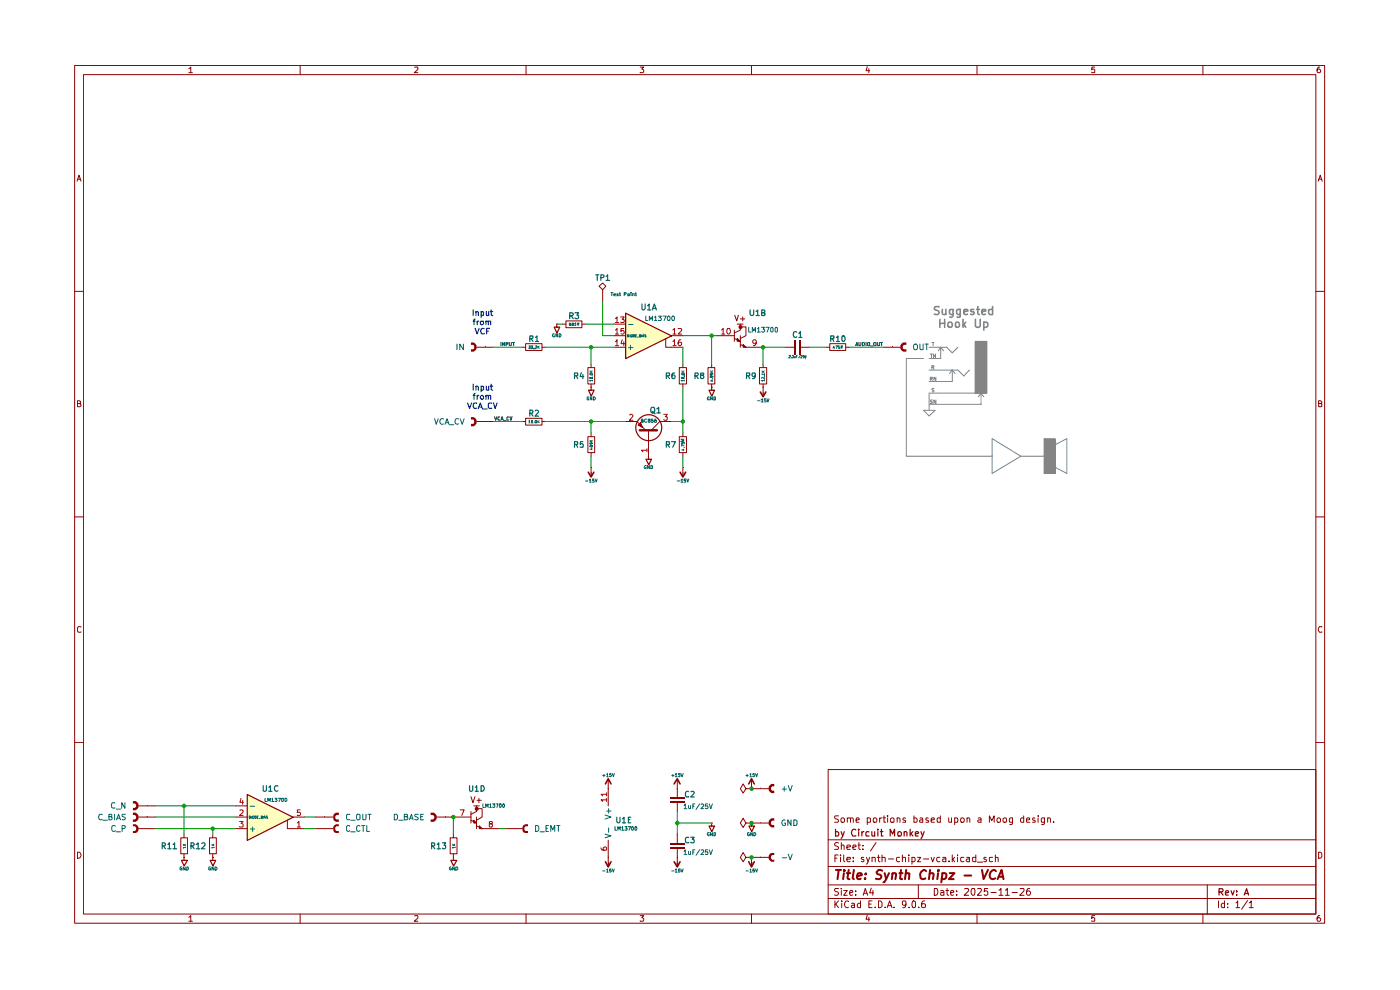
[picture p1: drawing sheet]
<svg xmlns="http://www.w3.org/2000/svg" width="297mm" height="210mm" viewBox="0 0 297 210" stroke-linecap="round" stroke-linejoin="round" font-family="sans-serif">
<g fill="none" stroke="#8d0000" stroke-width=".21">
<path d="M15.8 13.9h265.2v181.9h-265.2zM17.7 15.8h261.4v178.1h-261.4zM40 14.6l.5-.4v1.2M40 15.4h.8M63.7 13.9v1.9M88 14.3l.6-.1v.5l-.7 .7h.7M111.6 13.9v1.9M135.8 14.2h.8l-.5 .4 .5 .3-.1 .4h-.7M159.4 13.9v1.9M184 14.1l-.3 .9h.8M184.3 14.6v.8M207.3 13.9v1.9"/>
<path d="M232.2 14.2h-.6v.6l.1-.2h.4l.1 .2v.5h-.6M255.2 13.9v1.9M280 14.2a.55 .55 0 0 0-.6 .5l.2 .7h.4l.2-.2v-.3l-.3-.3h-.2l-.3 .3M16.3 38.4l.5-1.2 .4 1.2M16.5 38h.6M279.7 38.4l.4-1.2 .4 1.2M279.7 38h.6M15.8 61.8h1.9M279.1 61.8h1.9M16.4 85.6h.6v-.5l-.6-.1v1.3h.5l.3-.4-.3-.3M279.7 85.6h.5l.2-.3-.2-.3h-.5v1.3h.5l.2-.1v-.4l-.2-.2M15.8 109.6h1.9"/>
<path d="M279.1 109.6h1.9M17.2 133l-.6-.1-.2 .3v.7l.2 .2 .6-.1M280.4 133l-.5-.1-.2 .5 .2 .7 .5-.1M15.8 157.5h1.9M279.1 157.5h1.9M175.7 163.2h103.4v30.7h-103.4zM175.7 178.1h103.4M177.9 178.8l-.6-.1-.3 .4 .1 .2a.56 .56 0 0 1 .6 .3 .56 .56 0 0 1 0 .6h-.7M177.9 173.1h-.8v.5l.6 .2 .2 .4-.2 .2h-.7M178.4 173.7l.2-.2h.3l.3 .2-.1 .6-.5 .1zM178.5 179.4l.1-.2 .5 .2v.8M178.5 178.7v1.5"/>
<path d="M179.7 179.7l.7-.1-.1-.3-.4-.1-.2 .2v.8h.6M179.7 173.7l.1-.1a.36 .36 0 0 1 .6 .1v.7M179.7 173.5v.9M180.4 173.7v-.1a.36 .36 0 0 1 .6 .1v.7M180.9 179.7l.7-.1-.2-.4h-.3l-.2 .2v.6l.1 .2h.5M181.6 174l.7-.2-.2-.3-.4 .1-.1 .6 .1 .2h.5M182 179.2h.5M182.2 178.7v1.3l.1 .2h.2M183.1 179.3v.1M184 173.6l.4-.1 .3 .2v.6l-.7 .1M184 173.5v1.4M185.3 173.6l.5-.1 .2 .2-.2 .7h-.5z"/>
<path d="M185.8 178.7l-1.1 1.8M186.6 173.5v.9M187 173.5l-.4 .2M187.3 173.5h.6M187.5 173.1v1.3h.4M188.3 173.1h.1M188.3 173.5v.9M188.9 173.7a.45 .45 0 0 1 .8 0l-.1 .7h-.5zM190.3 173.7v-.1a.36 .36 0 0 1 .6 .1v.7M190.3 173.5v.9M192.1 173.6a.36 .36 0 0 0-.6 .1l.6 .4v.3h-.6M193.9 173.1v1.3l.6-.1 .1-.6a.45 .45 0 0 0-.7-.1"/>
<path d="M195.2 173.6l.4-.1 .2 .2v.7h-.6l-.1-.3 .7-.3M196.9 173.6h-.5v.3l.6 .3-.1 .2h-.5M197.5 174l.7-.2v-.2l-.4-.1-.3 .2 .1 .7h.6M199.5 173.1v1.3h-.6v-.8h.6M201.3 173.5v.9l.5-.1M201.8 173.5v.9M202.5 173.6l.4-.1 .3 .2-.1 .7h-.6M202.5 173.5v1.4M203.9 173.6a.45 .45 0 0 1 .7 .1l-.1 .6-.6 .1zM205.1 173.7l.2-.2 .4 .1v.8M205.1 173.5v.9M207.5 173.6h.6v.8h-.6l-.1-.3 .7-.3"/>
<path d="M209.9 174.4v-1.3l.5 1 .5-1v1.3M211.5 173.7l.3-.2h.2l.3 .2-.1 .6-.5 .1zM212.8 173.7a.45 .45 0 0 1 .6-.1v.8l-.5-.1zM214.8 173.5v1.2l-.3 .2-.3-.1M214.8 173.6l-.4-.1-.3 .2 .1 .7h.6M217.2 173.1v1.3h-.5l-.2-.7 .2-.2 .5 .1M217.8 174l.6-.2v-.2l-.4-.1-.2 .2v.7h.6M219.5 173.6l-.3-.1-.2 .2 .2 .3 .4 .2-.1 .2h-.5M220.2 173.1h.1M220.2 173.5v.9M221.6 173.5v1.2l-.3 .2-.3-.1M221.6 173.6l-.4-.1-.3 .2 .1 .7h.6"/>
<path d="M222.3 173.7l.1-.2 .4 .1v.8M222.3 173.5v.9M223.5 174.3v.1M16.4 180.8a.65 .65 0 0 1 .8 .6 .65 .65 0 0 1-.8 .6zM40 194.6l.5-.4v1.2M40 195.4h.8M63.7 193.9v1.9M88 194.3l.6-.1v.5l-.7 .7h.7M111.6 193.9v1.9M135.8 194.2h.8l-.5 .5 .5 .2-.1 .4h-.7M159.4 193.9v1.9M175.7 190.6h103.4"/>
<path d="M175.7 187.7h103.4M175.7 183.8h103.4M177.1 191.1v1.4M177.1 182h.4M177.3 191.8l.6 .7M177.8 181.4h-.7v1.4M177.9 188.5l-.8 .1v.4l.6 .2 .2 .4-.4 .3-.5-.1M177.9 191.1l-.8 .8M178.3 181.4v.1M178.3 181.9v.9M178.5 188.5v.1M178.5 188.9v1"/>
<path d="M178.6 191.1v.2M178.6 191.6v.9M179 188.9h.7l-.7 1h.7M179 181.4v1.1l.2 .3M179.7 182.3l.7-.1-.1-.3h-.6v.1v.7h.6M180 191.3v-.1a.7 .7 0 0 0-.9 .5 .7 .7 0 0 0 .6 .8l.3-.1M180.3 189.4l.6-.2-.1-.3-.5 .1v.7l.1 .2 .4-.1M180.7 191.7l.4-.1 .2 .2v.7M181 182.6v.2M181 181.9v.1M181.3 191.9l-.7 .3 .2 .3 .5-.1M181.5 189.7v.2"/>
<path d="M181.5 189v.1M182.5 191.7a.45 .45 0 0 0-.6 .2l.1 .5h.5M182.5 191.1v1.4M183.1 180.1v.1M183.1 189.9l.5-1.4 .5 1.4M183.2 181.9h-.4l-.1 .1 .2 .3 .3 .1v.3h-.5M183.2 189.5h.8M183.8 181.9l.4 .9M184 194.1l-.3 .9h.8M184.3 194.6v.8M184.3 191.8h.5M184.5 181.9a2.02 2.02 0 0 1-.7 1.4"/>
<path d="M184.8 188.4l-.3 1h.8M185 191.1h-.7v1.4h.7M185 182l.6-.1 .1 .9M185 181.9v.9M185.2 188.9v1M185.7 192.4v.1M186.1 181.9h.6M186.4 191.1h.3l.4 .3v.8l-.4 .3h-.3zM186.4 181.4v1.1l.3 .3M187.1 182l.6-.1 .1 .9M187.1 181.4v1.4M187.8 192.4v.1"/>
<path d="M188.2 192.5l.5-1.4 .5 1.4M188.4 192.1h.7M188.5 182.2h1.1M189.7 192.4v.1M190.8 181.9h-.5l-.1 .2v.4l.2 .3 .4-.1M191.4 182l.6-.1 .1 .9M191.4 181.4v1.4M192.2 191.8l-.3 .2-.5-.1v-.6l.3-.2 .4 .1a1.05 1.05 0 0 1-.3 1.3h-.3M192.8 181.4v.1M192.8 181.9v.9M192.9 192.4v.1M193.5 182.7l.4 .1 .2-.3-.1-.6h-.5v1.4"/>
<path d="M193.5 191.3l.4-.2 .3 .2-.1 1.1h-.6zM194.7 181.9h.6l-.6 .9h.6M194.8 187.7v2.9M194.9 192.4v.1M195.9 182.2h1.1M196.2 191.1h-.3a.94 .94 0 0 0-.1 1.4l.5-.1v-.5l-.3-.2h-.2l-.3 .2M197.5 181.9l.4 .9 .3-.9M198.2 188.5h.5a.83 .83 0 0 1 .2 .9 .83 .83 0 0 1-.7 .5zM199.4 181.9h-.5l-.2 .2v.4l.3 .3 .4-.1M199.6 189h.6v.9M200 181.9h.6l.1 .9M200.2 189.2l-.6 .2v.4h.6"/>
<path d="M200.7 182.2l-.7 .1v.4h.7M200.7 188.9h.6M200.9 188.5v1.2l.4 .2M201.3 182.6v.2M201.7 189.4l.7-.2-.1-.2-.5-.1-.1 .2 .1 .7h.5M202 181.4v1.4M202.1 182.2l.4 .6M202.5 181.9l-.5 .5M202.9 189.7v.2M202.9 189v.1M203.1 181.4v.1M203.1 181.9v.9"/>
<path d="M204.5 181.9h-.6l-.1 .2 .1 .6h.6M204.6 188.6l.7-.1 .2 .3-.9 1.1h.9M205.1 181.9h.6v.9M205.7 182.2h-.5l-.2 .3 .2 .3 .5-.1M206.2 188.6l.5-.1a1.1 1.1 0 0 1-.2 1.4l-.3-.2-.2-.4zM207 181.9l-.7 .1v.6l.3 .2 .4-.1M207 181.4v1.4M207.3 193.9v1.9M207.4 182.9h1.1M207.4 188.6l.7-.1 .1 .3-.8 1.1h.8M209.2 181.9h-.4l-.1 .1 .2 .3 .3 .1v.3h-.5M209.6 188.5h-.7l-.1 .6 .2-.1 .5 .1 .1 .6-.3 .2h-.3l-.2-.2"/>
<path d="M210.2 189.3h1.1M210.6 181.9l-.7 .1v.6l.2 .2 .5-.1M211.2 182l.5-.1 .1 .9M211.2 181.4v1.4M211.9 188.8l.4-.3v1.4M211.9 189.9h.9M213.3 188.8l.4-.3v1.4M213.3 189.9h.8M214.7 189.3h1.1M216.4 188.6l.7-.1 .2 .3-1 1.1h1M218.4 188.5a.57 .57 0 0 0-.6 .6v.5l.1 .2 .5 .1 .1-.2 .1-.5-.2-.2-.6 .2M232.2 194.2h-.6v.6l.1-.1h.4l.1 .1v.5h-.6"/>
<path d="M255.2 193.9v1.9M256.1 187.7v6.2M258.5 191.1v1.4M259.8 191.7l-.5-.1-.2 .3 .1 .5h.6M259.8 191.1v1.4M260.4 192.4v.1M260.4 191.7v.1M262.2 191.5l.4-.4v1.4M262.2 192.5h.8M264.7 191l-1.3 1.9M265 191.5l.3-.2 .1-.2v1.4M265 192.5h.9"/>
<path d="M279.7 180.8h.4l.3 .3v.6l-.3 .3h-.4zM280 194.2a.55 .55 0 0 0-.6 .5l.2 .7h.4l.2-.2v-.3l-.3-.2h-.2l-.3 .2"/>
</g>
<g fill="none" stroke="#8d0000" stroke-width=".25">
<path d="M177.3 175.9v1.4h.5l.1-.6-.2-.3-.4 .1M178.4 176.4l.4 .9M179.1 176.4l-.7 1.4M181.6 176.1l-.1-.1a.5 .5 0 0 0-.8 .2 1.03 1.03 0 0 0 .2 1.1h.7M182.2 175.9v.2M182.2 176.4v.9M182.8 176.4v.9M183.3 176.4l-.5 .3M184.4 176.5l-.5-.1-.2 .3 .1 .6h.6M185 176.4v.9h.5M185.5 176.4v.9M186.2 175.9v.2"/>
<path d="M186.2 176.4v.9M186.7 176.4h.6M187 175.9v1.4h.3M188.9 177.3v-1.4l.5 1 .4-1v1.4M190.5 176.5a.45 .45 0 0 1 .7 .2l-.1 .6h-.6zM191.8 176.6l.2-.2 .4 .2v.7M191.8 176.4v.9M193.1 175.9v1.4M193.3 176.8l.4 .5M193.7 176.4l-.6 .5M194.2 176.9l.7-.2-.2-.3-.5 .2v.6l.1 .1h.5M195.4 176.4l.3 .9"/>
<path d="M196 176.4a2.02 2.02 0 0 1-.6 1.4M258.6 189.2h.7l.2-.3-.1-.3-.8-.1v1.4M259 189.2l.5 .7M260 189.4l.6-.1-.1-.4-.4 .1-.1 .7 .1 .2h.5M261.2 188.9l.3 1 .3-1M262.3 189.8v.1M262.3 189v.2M264 189.9l.5-1.4 .4 1.4M264.1 189.5h.7"/>
</g>
<g fill="none" stroke="#8d0000" stroke-width=".42">
<path d="M177.3 184.5h1.1M177.9 184.5l-.2 2M179 185.2l-.1 1.3M179.1 184.5v.3M179.6 185.2h.8M180 184.5l-.2 1.7 .4 .3M181.1 184.5l-.2 1.7 .2 .3M181.8 185.9l1-.3v-.3a.6 .6 0 0 0-.9 .2v.9h.7M183.5 186.3v.2M183.7 185.3l.1 .1-.2 .1 .1-.2-.1 .2M187.2 184.7l-.8-.2-.4 .5 .1 .3 .7 .3 .2 .4-.4 .5-.8-.1M187.7 185.2l.3 1.3"/>
<path d="M188.6 185.2a2.55 2.55 0 0 1-1.2 2M189.3 185.4l.3-.2 .4 .1v1.2M189.4 185.2l-.2 1.3M190.8 185.2h.7M191.1 184.5l-.1 1.9 .4 .1M192.2 185.4l.2-.2 .5 .1-.1 1.2M192.2 184.5l-.2 2M196.5 184.8l-.4-.3a1.12 1.12 0 0 0-.6 1.9l.4 .1 .4-.2M197.2 185.4l.1-.1a.48 .48 0 0 1 .8 .2l-.2 1M197.3 184.5l-.2 2M199 185.2l-.2 1.3M199.1 184.5l-.1 .3 .2-.1-.1-.2-.1 .3"/>
<path d="M199.9 185.3a.6 .6 0 0 1 .9 .2l-.1 .6a.65 .65 0 0 1-.9 .3M199.9 185.2l-.2 2M201.5 185.2h1l-1.2 1.3h1M204.6 185.7h1.4M208.3 184.5l.4 2 .9-2M211.3 184.8l-.4-.3a.99 .99 0 0 0-1 .9 .99 .99 0 0 0 .8 1.1l.4-.2M211.6 186.5l.9-2 .4 2M211.9 186h.8"/>
</g>
<g fill="#fffebe">
<path d="M52.4 168.5l9.7 4.8-9.7 4.9z"/>
<path d="M132.7 66.4l9.7 4.8-9.7 4.8z"/>
</g>
<g fill="#8d0000">
<path d="M111 175.1l.4-.3h.6v.5h-.5l-.2 .2v.5l.2 .3h.5v.4l-1-.2-.2-.4v-.7z"/>
<path d="M91.4 172.4h.6l.6 .6v.7l-.6 .6h-.6v-.5h.5l.2-.2v-.5l-.2-.2h-.5z"/>
<path d="M28.2 174.8h.6l.6 .6v.7l-.3 .4-.3 .2h-.6v-.4h.4l.3-.3v-.5l-.3-.2h-.4z"/>
<path d="M28.2 172.4h.6l.6 .6v.7l-.6 .6h-.6v-.5h.4l.3-.2v-.5l-.3-.2h-.4z"/>
<path d="M28.2 169.9h.6l.6 .6v.8l-.6 .6h-.6v-.5h.4l.3-.3v-.4l-.3-.3h-.4z"/>
<path d="M70.9 175.1l.4-.3h.6v.5h-.5l-.3 .2v.5l.3 .3h.5v.4l-1-.2-.2-.4v-.7z"/>
<path d="M70.9 172.6l.4-.2h.6v.5h-.5l-.3 .2v.5l.3 .2h.5v.5h-.6l-.4-.2-.2-.4v-.7z"/>
</g>
<g fill="#848484">
<path d="M206.8 72.4h2.5v11h-2.5z"/>
<path d="M221.5 93.1h2.4v7.3h-2.4z"/>
</g>
<g fill="#8d0000">
<path d="M191.3 72.9l.3-.3h.7v.6h-.5l-.3 .2v.5l.3 .2h.5v.5h-.7l-.6-.6v-.8z"/>
<path d="M99.9 88.5h.6l.6 .6v.7l-.6 .6h-.6v-.5h.5l.2-.2-.2-.7h-.5z"/>
<path d="M163.3 173.8l.4-.2h.6v.5h-.5l-.2 .2v.5l.7 .2v.5h-.6l-.6-.6v-.7z"/>
<path d="M163.3 166.5l.4-.2h.6v.5h-.5l-.2 .2v.5l.2 .2h.5v.5h-.6l-.6-.6v-.7z"/>
<path d="M163.3 181.1l1-.2v.5h-.5l-.2 .2v.5l.2 .3h.5v.4h-.6l-.6-.6v-.7z"/>
<path d="M99.9 72.6h.6l.6 .6v.8l-.6 .6h-.6v-.5h.5l.2-.2v-.5l-.2-.2h-.5z"/>
</g>
<path d="M92.5 173.3h3.7M99.9 172.1v2.5M99.9 174l1.2 .6M100.5 170.9h1.2M101.1 170.9v1.2l-1.2 .6M107.2 175.8h3.6M96.2 181.9h.1M96.2 181.9v.6" fill="none" stroke="#8d0000" stroke-width=".21"/>
<path d="M95.6 182.5h1.3l-.7 1.2z" fill="none" stroke="#8d0000" stroke-width=".25"/>
<path d="M94.4 173.3h.1M109 175.7h.1M109 175.6v.1" fill="none" stroke="#b40000" stroke-width=".21"/>
<path d="M100.9 171.3h.4v.5h-.4z" fill="#8d0000"/>
<path d="M100.9 171.4h.4v.4h-.4z" fill="none" stroke="#8d0000" stroke-width=".25"/>
<path d="M101.1 171.5h1.2v1.8l-1.2 .7M101.1 173.3v2.5" fill="none" stroke="#8d0000" stroke-width=".21"/>
<path d="M100.5 174l.6 .6h-.6z" fill="#8d0000"/>
<path d="M100.5 174l.6 .6h-.6zM101.1 175.2l1.2 .6" fill="none" stroke="#8d0000" stroke-width=".21"/>
<path d="M101.7 175.2l.6 .6h-.6z" fill="#8d0000"/>
<g fill="none" stroke="#8d0000" stroke-width=".21">
<path d="M175.3 73.7h.7M176 72.9h3.4v1.4h-3.4zM179.4 73.7h.7M187.5 73.7h3.6M135.1 89.4l1.9 1.9M137.6 91.3v3M140 89.4l-1.8 1.9M29.4 173.3h3.6M29.4 175.8h3.6M29.4 170.9h3.6M38.4 177.7h1.4v3.4h-1.4zM39 177v.7"/>
<path d="M44.5 177.7h1.4v3.4h-1.4zM45.1 177v.7M50 173.3h2.4M50 175.8h2.4M50 170.9h2.4M61 174v1.8h3.6M62.1 173.3h2.5M67.1 173.3h3.6M67.1 175.8h3.6M95.5 177.7h1.4v3.4h-1.4zM96.2 173.3h3.7M96.2 177v.7"/>
<path d="M99.9 169l.4 1.3 .5-1.3M101.2 169.8h.9M101.6 169.3v1M101.7 175.2l.6 .6h-.6zM102.3 175.8h3.6M129 167.3v3.6M129 178.2v5.5M39 181.9h.1M39 181.1v1.4M45.1 181.9h.1M45.1 181.1v1.4M96.2 181.1v.8"/>
<path d="M129 183.4h.2M129 183.2h.2M129 183h.2M129 181.9h.1"/>
</g>
<g fill="none" stroke="#b40000" stroke-width=".21">
<path d="M189.3 73.5h.1M31.2 175.7h.1M31.2 173.3h.1M31.2 170.8h.1M31.2 175.6v.1M50.8 174.2h.8l-.5 .5 .5 .1v.5h-.8M50.9 171.9h.7v.4l-.8 .7h.8M51.1 169.3l-.2 .9h.7M51.5 169.8v.8M63.1 174.6l.3-.4v1.2M63.1 175.4h.7M63.7 171.8h-.6v.6l.5-.1 .2 .2v.3l-.2 .2-.5-.1"/>
<path d="M68.9 175.7h.1M68.9 173.3h.1M68.9 175.6v.1M97.6 171.8h.9l-.5 1.2M104 174.8l-.2-.1v-.4h.6v.4l-.6 .1 .1 .6 .5-.1a.36 .36 0 0 0-.2-.5M127.5 179.8l.3 .5h.8l.1-.5-.2-.1h-.3l-.3 .2v.3l.3 .1M128.7 169.7h-1.2l.3 .3M128.7 168.5h-1.2l.3 .3M128.7 168.1v.7M128.7 169.3v.7"/>
</g>
<path d="M128.4 182.8l.6 1.1 .6-1.1" fill="none" stroke="#8d0000" stroke-width=".34"/>
<g fill="none" stroke="#006664" stroke-width=".21">
<path d="M52.9 173.1l.2 .1-.1 .4h-.1zM53.1 171h.9M53.1 175.9h.9M53.4 173.1v.5M53.6 173.2h.3l-.1 .4-.2-.1zM53.6 175.4v1M54.1 173.1h.2v.5h-.2zM54.6 173.4h.1M54.8 173.1h-.2v.5h.2M54.9 173.6h.3M55.4 173.4l.3-.1-.1-.2h-.2v.5h.3l-.1-.2M55.9 173.1v.5"/>
<path d="M56 173.6l.2-.5 .1 .5M56.1 173.4h.2M56.8 173.1h-.3v.3h.3v.2h-.3M128.4 172.9l1.2 .4-1.2 .4M128.4 177l1.2 .3-1.2 .4M128.7 172h.9M129.1 171.5v1M129.1 175.6v.9"/>
</g>
<g fill="none" stroke="#8d0000" stroke-width=".25">
<path d="M52.5 168.5l9.7 4.9-9.7 4.9zM38.5 182.5h1.3l-.7 1.2zM44.6 182.5h1.2l-.6 1.2z"/>
<circle cx="137.6" cy="90.7" r="2.75"/>
</g>
<path d="M181.5 73.3l.3-.7 .2 .7M181.6 73.2h.4M182.2 72.6l.1 .7 .3-.1v-.6M183 72.6h.3l.1 .2-.1 .5h-.3zM183.7 72.6v.7M184.1 72.7h.4l-.1 .6-.3-.1zM184.7 73.4h.6M185.4 72.6l.4 .1v.6h-.4zM186.2 72.6l.1 .7 .3-.1v-.6M186.8 72.6h.4M187 72.6v.7" fill="none" stroke="#0f0f0f" stroke-width=".21"/>
<path d="M135.7 91.3h3.7" fill="none" stroke="#8d0000" stroke-width=".51"/>
<path d="M135.4 90.2l.5-.5 .5 1z" fill="#8d0000"/>
<g fill="none" stroke="#8d0000" stroke-width=".21">
<path d="M144.1 78h1.5v3.5h-1.5zM144.9 77.3v.7M155.8 70v2.4M155.8 71.8l1.3 .6M156.4 68.8h1.3M157.1 68.8v1.2l-1.3 .6M132.7 89.4h2.4M135.4 90.2l.5-.5 .4 1zM137.6 94.3v2.5M140 89.4h2.4M144.1 92.6h1.5v3.4h-1.5zM144.9 81.5v.6"/>
<path d="M144.9 91.9v.7M144.9 96v.8"/>
</g>
<path d="M133.6 88.1l.4-.2 .3 .3-.8 1h.8M137.2 95.5h-1.1l.3 .3M137.2 95.2v.6M140.8 87.9h.8l-.5 .5h.4v.7l-.5 .1-.2-.2" fill="none" stroke="#b40000" stroke-width=".21"/>
<path d="M156.9 69.1h.4v.5h-.4z" fill="#8d0000"/>
<path d="M156.9 69.2h.4v.4h-.4z" fill="none" stroke="#8d0000" stroke-width=".25"/>
<path d="M157.1 69.3h1.1v1.9l-1.1 .6M157.1 71.2v2.5" fill="none" stroke="#8d0000" stroke-width=".21"/>
<path d="M156.4 71.8l.7 .6h-.7z" fill="#8d0000"/>
<path d="M156.4 71.8l.7 .6h-.7zM157.1 73.1l1.1 .6" fill="none" stroke="#8d0000" stroke-width=".21"/>
<path d="M157.7 73.1l.5 .6h-.5z" fill="#8d0000"/>
<g fill="none" stroke="#8d0000" stroke-width=".21">
<path d="M101.1 73.7h3.6M110.8 73.7h.7M111.5 72.9h3.5v1.4h-3.5zM115 73.7h.7M118.1 68.8h.1M118.1 68.8v.5M119.3 68.8h.8M120.1 68.1h3.3v1.4h-3.3zM123.4 68.8h.8M124.7 78h1.5v3.5h-1.5zM125.4 77.3v.7M127.1 60.7l.7-.7 .7 .7-.7 .8z"/>
<path d="M127.8 61.5v2.4M130.3 71.2h2.4M130.3 73.7h2.4M130.3 68.8h2.4M141.2 71.8v1.9h3.7M142.4 71.2h2.5M150.2 78h1.4v3.5h-1.4zM151 77.3v.7M152.1 71.2h3.7M155.9 66.9l.4 1.2 .3-1.2M157.1 67.7h.9M157.6 67.2v.9"/>
<path d="M157.7 73.1l.5 .6h-.5zM158.2 73.7h3.7M161.1 78h1.5v3.5h-1.5zM161.9 77.3v.7M166.7 73.7h2M169.7 73.7h1.9M101.1 89.4h3.6M110.8 89.4h.7M111.5 88.7h3.5v1.5h-3.5zM115 89.4h.7M124.7 92.6h1.5v3.4h-1.5zM125.4 82.1h.1"/>
<path d="M125.4 99.1h.1M125.4 81.5v1.2M125.4 91.9v.7M125.4 96v.8M125.4 99.1v2M137.6 96.8h.1M137.6 96.8v.6M144.9 99.1h.1M144.9 99.1v2M151 82.1h.1M151 81.5v1.2M161.8 83.8h.2"/>
<path d="M161.8 83.5h.2M161.8 83.3h.2M161.9 82.1h.1M161.9 81.5v2.6M125.4 100.8h.2M125.4 100.5h.2M125.4 100.3h.2M144.8 100.8h.2M144.8 100.5h.2M144.8 100.3h.2M129 167.3h.1M129 165.4v1.9"/>
<path d="M143.7 167.3h.1M143.7 165.4v3.9M143.7 170.2v1.9M143.7 177v1.9M143.7 179.9v3.8M151 174.6h.1M151 174.6v.6M158.2 174.6l-.5-1-.6 1 .6 .9 .5-.9h1.2M158.2 167.3l-.5-1-.6 1 .6 .9 .5-.9h1.2M159.4 174.6h.1M159.4 167.3h.1M159.4 174.6h3.7"/>
<path d="M159.4 167.3h3.7M159.4 165.4v1.9M159.4 174.6v.6M143.6 183.4h.2M143.6 183.2h.2M143.6 183h.2M143.7 181.9h.1M158.2 181.9l-.5-1.1-.6 1.1 .6 .9 .5-.9h1.2M159.4 183.4h.2M159.4 183.2h.2M159.4 183h.2M159.4 181.9h.1"/>
<path d="M159.4 181.9v1.8M159.4 181.9h3.7"/>
</g>
<g fill="none" stroke="#b40000" stroke-width=".21">
<path d="M102.9 73.5h.1M130.6 67.6l.3-.4v1.2M130.6 70l.3-.3v1.2M130.6 72.5l.3-.4v1.2M130.6 70.9h.6M130.6 68.4h.6M130.6 73.3h.6M131.7 67.2h.7l-.4 .5h.3l.1 .2-.1 .5-.6-.1M132 72.1l-.3 .8h.8M132.3 69.7h-.6v.6l.5-.2 .2 .3-.1 .4h-.6M132.3 72.5v.8M142.7 70l.4-.3v1.2"/>
<path d="M142.7 72.5l.4-.4v1.2M142.7 70.9h.7M142.7 73.3h.7M143.9 69.8l.5-.1 .2 .2-.1 .3-.6 .7h.7M144.4 72.1a.72 .72 0 0 0-.5 .5 .72 .72 0 0 0 .2 .7h.3l.2-.2v-.3l-.2-.2h-.3l-.2 .2M153.1 70l.3-.3v1.2M153.1 70.9h.7M154.3 69.7l.5 .1a.66 .66 0 0 1-.3 1.1 .84 .84 0 0 1-.2-1.2zM160.4 72.6l-.1 .2h-.4l-.2-.2v-.3l.2-.2h.3l.2 .2v.7l-.2 .2-.3 .1M102.9 89.4h.1M161.3 174.5h.1M161.3 167.2h.1"/>
<path d="M161.3 181.8h.1M161.3 181.7v.1"/>
</g>
<path d="M117.6 69.4h1.1l-.5 1.3zM132.7 66.4l9.8 4.8-9.8 4.9zM169.6 72.1v3.1M124.8 82.8h1.2l-.6 1.2zM137 97.4h1.2l-.6 1.2zM150.4 82.8h1.2l-.6 1.2zM142.1 170.1h3.1M142.1 179.9h3.1M150.4 175.2h1.2l-.6 1.2zM158.9 175.2h1.2l-.6 1.2z" fill="none" stroke="#8d0000" stroke-width=".25"/>
<path d="M168.7 72.1v3.1M161.3 83.1l.6 1.1 .6-1.1M124.8 100.2l.6 1 .6-1M144.3 100.2l.6 1 .6-1M128.4 166.3l.6-1.1 .6 1.1M142.1 169.3h3.1M142.1 179h3.1M143 166.3l.7-1.1 .6 1.1M158.8 166.3l.6-1.1 .6 1.1M143 182.8l.7 1.1 .6-1.1M158.8 182.8l.6 1.1 .6-1.1" fill="none" stroke="#8d0000" stroke-width=".34"/>
<g fill="none" stroke="#006664" stroke-width=".21">
<path d="M133.1 71l.3 .1v.3l-.2 .1zM133.4 68.8h.9M133.4 73.7h.9M133.6 71v.5M133.8 73.2v1M133.9 71l.3 .1v.3l-.2 .1-.2-.1zM134.3 71h.3l.1 .2-.2 .3h-.2zM134.8 71.2h.2M135.1 71h-.3v.5h.3M135.2 71.5h.3M135.7 71.2h.1v-.2h-.1v.5l.2-.1-.1-.2M136.1 71v.5"/>
<path d="M136.3 71.5l.1-.5 .2 .5M136.4 71.3h.2M137 71h-.2v.2h.2v.3l-.2-.1"/>
</g>
<g fill="none" stroke="#0f0f0f" stroke-width=".21">
<path d="M106.3 72.6v.7M107 72.6v.7l-.4-.7v.7M107.4 73h.3l.1-.3-.4-.1v.7M108 72.6l.1 .7 .4-.1v-.6M108.7 72.6h.4M109 72.6v.7M104.9 88.4l.3 .8 .2-.8M106 88.5l-.1-.1a.34 .34 0 0 0-.3 .4 .34 .34 0 0 0 .4 .3M106.3 89.2l.2-.8 .3 .8M106.3 88.9h.4M106.9 89.2h.5M108 88.5l-.2-.1-.3 .2v.4l.3 .2 .2-.1"/>
<path d="M108.2 88.4l.2 .8 .2-.8"/>
</g>
<g fill="none" stroke="#009800" stroke-width=".21">
<path d="M104.7 73.7h6.1M115.7 73.7h14.6M118.1 68.8h1.2M124.2 68.8h6.1M125.4 73.7v3.6M127.8 63.9v7.3h2.5M144.9 73.7v3.6M144.9 71.2h7.2M151 71.2v6.1M166.7 73.7h-4.8v3.6M171.6 73.7h3.7M180.1 73.7h7.4"/>
<path d="M104.7 89.4h6.1M115.7 89.4h17M125.4 89.4v2.5M125.4 96.8v2.3M142.4 89.4h2.5M144.9 82.1v9.8M144.9 96.8v2.3M33 170.9h17M33 175.8h17M33 173.3h17M39 170.9v6.1M45.1 175.8v1.2"/>
<path d="M64.6 175.8h2.5M64.6 173.3h2.5M96.2 173.3v3.7M105.9 175.8h1.3M143.7 172.1v4.9M143.7 174.6h7.3"/>
</g>
<g fill="none" stroke="#848484" stroke-width=".21">
<path d="M195.9 76h-3.6v20.8h18.2M197.1 73.7h3.7l1.2 1.1 1.2-1.1M197.1 78.5h6.1l1.3 1.3 1.2-1.3M197.4 75.1h.4M197.6 75.1v.8M197.7 77.9h.4v-.3h-.4v.6M197.7 72.6h.4M197.9 77.9l.2 .3M198 72.6v.7M198.5 75.1v.8l-.5-.8v.8M199.6 73.7v2.3h-2.5M199.6 73.7l.6 .7"/>
<path d="M199.6 73.7l-.5 .7M202 78.5l-.6 .7M202 78.5v2.4h-4.9M202 78.5l.6 .7M195.9 87h2.5l-1.3 1.2zM197.4 80.4h.4v-.4h-.4v.7M197.5 80.4l.3 .3M197.8 84.8h-.4a.3 .3 0 0 0 .1 .4 .3 .3 0 0 0 .3 .1v.2h-.4M198.1 82.5l-.2-.1-.2 .2 .4 .3-.1 .2h-.3M198.5 84.8v.8l-.4-.8v.8M198.5 80v.7l-.4-.7v.7M206.8 83.4h-9.7v3.6"/>
<path d="M208.1 83.4v2.4h-11M208.1 83.4l-.6 .8M208.1 83.4l.6 .8M210.5 93.1l6.1 3.7-6.1 3.6zM216.6 96.8h4.9M221.5 93.1h2.4v7.3h-2.4zM223.9 94.3l2.4-1.2v7.3l-2.4-1.3"/>
</g>
<path d="M206.9 72.4h2.4v11h-2.4z" fill="none" stroke="#848484" stroke-width=".25"/>
<g fill="none" stroke="#848484" stroke-width=".34">
<path d="M199.2 65.1l-.7-.1-.3 .4 .1 .3 .8 .3v.5l-.2 .2-.7-.1M199.4 67.7v1.7M199.4 68.6h1M199.9 65.6l.1 1 .4 .1 .3-.2M200.4 67.7v1.7M200.7 65.6v1.1M201.2 68.5l.2-.2 .4 .1 .2 .3v.5a.54 .54 0 0 1-.9 0zM202.2 65.6v1.4l-.4 .3-.3-.1M202.2 65.7l-.4-.1-.4 .3v.5l.2 .2h.6M202.8 68.4h.6l.1 .3v.5a.46 .46 0 0 1-.4 .3 .46 .46 0 0 1-.4-.3zM203.7 65.6v1.5l-.2 .2-.5-.1M203.7 65.7l-.4-.1-.4 .3 .1 .6 .3 .2 .4-.1"/>
<path d="M204.3 67.7v1.7M204.5 66.1l.8-.1-.1-.3-.5-.1-.2 .2 .1 .8h.6M204.5 68.8l.4 .6M204.9 68.3l-.6 .7M206.6 65.7l-.4-.1-.3 .2 .1 .2 .6 .2v.4h-.7M206.9 67.7v1.5a.6 .6 0 0 0 1 0v-1.5M207.2 65.6h.6M207.4 65v1.5l.4 .2M208.3 66.1l.8-.1-.1-.3-.5-.1-.2 .2 .1 .8h.6M208.7 68.4h.7l.2 .3v.5a.6 .6 0 0 1-.9 .1M208.7 68.3v1.7M210.6 65.7l-.5-.1-.4 .3v.5l.2 .2h.7"/>
<path d="M210.6 65v1.7"/>
</g>
<g fill="none" stroke="#0a14c7" stroke-width=".25">
<path d="M100.4 65.7v1.2M100.4 68.1h.4M100.8 67.7l-.3 .2v1M100.8 69.6l.4 1.2 .4-1.2M101 66.3l.1-.2 .4 .2v.6M101 66.1v.8M101.2 68.1v.8M101.6 68.1l-.4 .2M101.9 68.3l.2-.2h.4v.7h-.5zM102.1 66.2l.3-.1 .2 .2v.5h-.5M102.1 66.1v1.3M102.7 69.7l-.2-.1a.67 .67 0 0 0-.5 .6 .67 .67 0 0 0 .2 .6l.5-.1"/>
<path d="M103.1 68.2l.5-.1v.8M103.1 68.1v.8M103.2 66.1v.7h.5M103.3 70.2h.4M103.6 68.3l.1-.2h.4v.8M103.7 66.1v.8M103.8 69.6h-.5v1.2M104 66.1h.5M104.2 65.7v1.1l.3 .1M99.2 85.5l.4 1.2 .4-1.2M100.4 81.5v1.3M100.4 83.9h.4"/>
<path d="M100.8 83.4l-.3 .3v1M101 82l.3-.1 .2 .2v.7M101 81.9v.9M101.1 85.6l-.5-.1a.61 .61 0 0 0-.2 .8 .61 .61 0 0 0 .7 .3M101.2 83.9v.8M101.5 86.7l.4-1.2 .4 1.2M101.6 83.9l-.4 .2M101.6 86.3h.6M101.9 84.1l.3-.2h.3v.7l-.3 .1-.3-.2zM102.1 82h.5v.6l-.2 .2-.3-.1M102.1 81.9v1.2M102.4 86.7h.9"/>
<path d="M103.1 84l.2-.1h.3v.8M103.1 83.9v.8M103.2 81.9v.8l.3 .1 .2-.2M103.6 84l.2-.1h.3v.8M103.7 81.9v.9M104 81.9h.5M104.2 81.5v1.1l.3 .2M104.4 85.6l-.6-.1-.2 .2v.7a.52 .52 0 0 0 .8 .2M104.7 85.5l.3 1.2 .5-1.2"/>
</g>
<g fill="#009800">
<circle cx="45.1" cy="175.8" r=".47"/>
<circle cx="96.2" cy="173.3" r=".47"/>
<circle cx="143.7" cy="174.6" r=".47"/>
<circle cx="39" cy="170.9" r=".47"/>
<circle cx="144.9" cy="89.4" r=".47"/>
<circle cx="125.4" cy="89.4" r=".47"/>
<circle cx="161.9" cy="73.7" r=".47"/>
<circle cx="151" cy="71.2" r=".47"/>
<circle cx="125.4" cy="73.7" r=".47"/>
<circle cx="159.4" cy="167.3" r=".47"/>
<circle cx="159.4" cy="174.6" r=".47"/>
<circle cx="159.4" cy="181.9" r=".47"/>
</g>
<g fill="none" stroke="#006664" stroke-width=".21">
<path d="M96.9 73v1.2M98.3 73v1.2l-.8-1.2v1.2M112.1 73.4h.4l-.2 .2h.2v.3h-.4M112.7 73.4h.3l-.2 .2h.2v.3h-.3M113.2 73.9v.1M113.5 73.5l.3-.1v.2l-.3 .4h.3M114.1 73.4v.6M114.2 73.6l.2 .4M114.4 73.4l-.3 .3M117.6 70.9l-.1-.1a.38 .38 0 0 0-.3 .3 .38 .38 0 0 0 .1 .4h.3l-.1-.3M118.3 70.8v.7l-.4-.7v.7M118.6 70.8a.38 .38 0 0 1 .4 .2 .38 .38 0 0 1-.1 .5h-.3z"/>
<path d="M121 68.5h-.1l-.1 .5h.3l-.1-.3-.2 .1M121.5 68.7l-.1-.2 .3 .1-.3 .2v.2h.2l.1-.1-.2-.2M121.9 68.6l.1-.1v.5M121.9 69h.3M122.5 68.8h.2l.1-.3h-.3v.5M122.6 68.8l.2 .2M125.1 79.3h.6a.3 .3 0 0 1-.3 .2 .3 .3 0 0 1-.3-.2zM125.1 79h.6M125.1 78.6l.3 .4M125.7 79.8h.1M125.7 78.6l-.3 .3M129.6 62.1h.4"/>
<path d="M129.8 62.1v.6M130.2 62.5h.4v-.2l-.4 .1v.3h.4M131.2 62.3l-.4 .1 .4 .2v.1h-.4M131.4 62.3h.3M131.5 62.1v.6h.2M132.4 62.4h.4v-.3h-.4v.6M133.2 62.3h.3v.4h-.3zM133.9 62.1h.1M133.9 62.3v.4M134.2 62.7v-.4l.3 .1v.3M134.7 62.3h.3M134.9 62.1v.6h.1"/>
<path d="M137 67.1v.9h.4M137.8 68v-.9l.3 .6 .3-.6v.9M138.9 67.3l.2-.2v.9M138.9 68h.5M139.7 67.1h.6l-.3 .3 .3 .2-.1 .4-.5-.1M140.6 67.1h.7l-.4 .9M141.7 67.1a.47 .47 0 0 1 .5 .4 .47 .47 0 0 1-.5 .5l-.1-.3zM142.7 67.1a.47 .47 0 0 1 .4 .4 .47 .47 0 0 1-.4 .5l-.2-.3zM144.6 79.3l.5-.1 .1 .3h-.4zM144.6 79h.6M144.6 78.6l.3 .4M145.1 79.8h.1"/>
<path d="M145.2 78.6l-.4 .3M150.7 79h.6M150.7 78.6l.3 .4M150.9 79.7l.1 .4h-.3l.1-.4 .4 .1 .1 .3M150.9 79.2l.1 .3h-.2v-.3h.3l.2 .3M151.3 78.6l-.4 .3M158.8 69.4v1h.5M159.6 70.4v-1l.3 .8 .4-.8v1M160.7 69.8l.3-.4v1M160.7 70.4h.6M161.5 69.4h.7l-.3 .5 .3 .1v.3l-.2 .1h-.5M161.6 79h.6"/>
<path d="M161.6 78.6l.3 .4M162.1 79.8h.1M162.2 79.4h-.6l.2 .1M162.2 79.2v.3M162.2 78.6l-.4 .3M162.5 69.4h.7l-.5 1M163.6 69.5l.2-.1 .2 .3v.6l-.2 .1-.3-.1zM164.5 69.5l.3-.1 .1 .3v.6l-.1 .1-.4-.1zM167.3 75.5h.4l-.4 .4h.4M167.9 75.8v.1M168.1 75.5l.2-.1 .1 .3-.4 .2h.4M168.5 75.6v.2h.3"/>
<path d="M168.8 75.6v.3M169 75.7h.1M169.2 75.4h-.2v.5M169.8 75.4l-.4 .6M169.9 75.5l.2-.1v.3l-.2 .2h.2M170.6 75.4h-.2v.3l.2-.1v.2h-.2M170.8 75.4l.1 .5 .2-.5M176.9 73.4l-.2 .4h.4M177 73.5v.5M177.3 73.4h.4l-.3 .6M178.1 73.4h-.3v.2h.3l.1 .2-.2 .2-.2-.1M178.4 73.7l.3-.1v-.2h-.3v.6"/>
<path d="M178.5 73.7l.2 .3M193.9 73.2l.5-.2a.86 .86 0 0 1 .1 1.2h-.5l-.2-.5zM195.2 73v1.2l.6-.1v-1.1M196.3 73h.6M196.6 73v1.2M92.2 88.8l.3 1.2 .5-1.2M94.1 88.9l-.5-.1a.61 .61 0 0 0-.3 .8 .61 .61 0 0 0 .8 .3M94.4 90l.4-1.2 .5 1.2M94.6 89.7h.6M95.3 90.1h1M97.3 88.9l-.5-.1a.61 .61 0 0 0-.3 .8 .61 .61 0 0 0 .8 .3M97.6 88.8l.4 1.2 .5-1.2"/>
<path d="M112.1 89.4l.2-.2v.5M112.1 89.7h.4M112.7 89.2h.3v.5h-.3zM113.2 89.7h.1M113.6 89.2h.2v.5h-.2zM114.1 89.2v.5M114.2 89.5l.2 .2M114.4 89.2l-.3 .3M124.9 84.2h-.4l.1 .6h.3l-.1-.2M125.1 80.1h.6v.2h-.5zM125.1 93.7h.6M125.1 93.3l.3 .4"/>
<path d="M125.4 94.4l.1 .3-.3 .1-.1-.2 .2-.2 .4 .1v.3M125.4 93.9l.1 .2-.2 .2-.2-.2 .1-.2h.4l.1 .3M125.4 95h.3M125.5 95v.4l-.4-.2M125.6 84.2v.6l-.4-.6v.6M125.7 80.7h-.6l.2 .2M125.7 80.6v.3M125.7 93.3l-.3 .3M125.9 84.2a.38 .38 0 0 1 .4 .2 .38 .38 0 0 1-.1 .4h-.3zM136.1 89.2h.3v-.3h-.3v.7l.4-.1-.2-.3M137.1 98.8l-.2-.1-.2 .4 .1 .3h.3l-.1-.3M137.2 88.9l-.5 .2v.3l.2 .2 .3-.1"/>
<path d="M137.6 89.2l-.1-.3 .4 .1-.4 .2 .1 .4h.2l.1-.3-.1-.1M137.8 98.7v.7l-.5-.7v.7M138.1 98.7l.3 .2-.1 .5h-.2zM138.5 88.9h-.3v.3h.3l.1 .3h-.4M139.2 88.9h-.3v.6h.4l-.1-.3h-.3v.1M144.6 93.9v.2l.2 .1v-.3h.4l-.1 .3M144.6 80.1h.5l.1 .1-.5 .1zM144.7 95.3h.5M145 95.2v.3l-.4-.1M145.1 95h.1M145.2 94.6l-.6-.2v.3M145.2 93.2h-.6l.4 .2-.4 .2h.6"/>
<path d="M145.2 80.7h-.6l.1 .2M145.2 80.6v.3M150.5 84.2h-.1a.38 .38 0 0 0-.3 .2 .38 .38 0 0 0 .1 .4h.3l-.1-.2M150.8 80.6h.5M151.1 80.6v.3l-.4-.2M151.1 84.2v.6l-.4-.6v.6M151.2 80.3h.1M151.5 84.2h.3l-.1 .6h-.2zM160.7 85h.5M161.5 84.8l.2-.2v.7M161.5 85.3h.4M162.2 80.7h-.6l.2 .2"/>
<path d="M162.2 80.1v.3l-.4-.3h-.2l.1 .2M162.2 80.6v.3M162.5 84.6h-.4v.3l.3-.1 .2 .4-.5 .1M162.7 84.6l.2 .7 .3-.7M124.2 102h.5M125.1 101.9l.1-.3v.7M125.1 102.3h.3M126 101.6h-.3l-.1 .3h.3l.2 .3-.5 .1M126.2 101.6l.3 .7 .2-.7M143.7 102h.5M144.4 101.9l.3-.3v.7M144.4 102.3h.5"/>
<path d="M145.5 101.6h-.4v.3h.4v.4h-.4M145.7 101.6l.2 .7 .2-.7M21.7 172.8l-.5-.1a.67 .67 0 0 0-.3 .7 .67 .67 0 0 0 .5 .5l.3-.1M21.8 174h1M23.1 173.2h.5l.1-.4-.6-.1v1.2l.6-.1 .1-.3-.3-.3M24.3 172.7v1.2M24.4 170.4l-.5-.1a.61 .61 0 0 0-.3 .8 .61 .61 0 0 0 .8 .3M24.5 175.3l-.5-.2-.3 .3v.6l.2 .3 .3 .1 .3-.2M24.6 176.4h1M24.6 171.6h1M24.7 173.9l.4-1.2 .5 1.2M24.8 173.6h.6"/>
<path d="M25.9 175.8l.6-.1v-.5l-.6-.1v1.3M26.5 170.3v1.2l-.7-1.2v1.2M26.6 172.7l-.7 .1v.3l.7 .5-.3 .3-.4-.1M38.8 179.4h.6M38.8 179l.4 .4M39.4 179.8h-.6l.2 .1M39.4 179.6v.3M39.4 179l-.3 .3M44.9 179.4h.5M44.9 179l.3 .4M45.4 179.8h-.5l.2 .1M45.4 179.6v.3"/>
<path d="M45.4 179l-.3 .3M56.2 169.3v.7h.4M56.8 170v-.7l.3 .5 .2-.5v.7M57.7 169.5l.1-.2v.7M57.7 170h.4M58.3 169.3h.5l-.3 .3 .3 .1v.2h-.5M59 169.3h.5l-.3 .7M59.8 169.3h.3l-.1 .7-.3-.2zM60.5 169.3a.34 .34 0 0 1 .4 .3 .34 .34 0 0 1-.4 .4zM74.2 175.3l-.4-.2-.3 .3 .1 .8 .2 .2 .4-.2M74.2 172.8l-.5-.1-.2 .3 .1 .7 .2 .2 .4-.1M74.4 176.4h1"/>
<path d="M74.4 174h1M75.8 172.7h.4l.2 .2v.8l-.5 .2a.86 .86 0 0 1-.1-1.2zM76.4 175.3l-.3-.2a.65 .65 0 0 0-.5 .6 .65 .65 0 0 0 .5 .7l.3-.2M76.7 175.1h.7M77 172.7v1.1l.1 .1h.3l.2-.2v-1M77 175.1v1.3M77.8 175.1v1.3h.6M78.1 172.7h.6M78.4 172.7v1.2M83.7 172.7h.5l.1 .3v.6l-.3 .3h-.3zM84.6 174h.9M85.8 173.2h.6v-.5h-.6v1.2h.5l.2-.4-.3-.3"/>
<path d="M86.9 173.9l.4-1.2 .3 1.2M87 173.6h.5M88.7 172.7h-.6l-.1 .2 .1 .3 .5 .2v.4h-.6M89.2 173.2h.5M89.8 172.7h-.6v1.2h.6M96 179.4h.6M96 179l.3 .4M96.6 179.8h-.6l.1 .1M96.6 179.6v.3M96.6 179l-.4 .3M102.4 170.5v.8h.4M103 171.3v-.8l.3 .5 .2-.5v.8"/>
<path d="M103.9 170.7l.2-.2v.8M103.9 171.3h.3M104.5 170.5h.5l-.3 .3 .3 .3-.2 .2-.3-.1M105.2 170.5h.5l-.3 .8M106 170.5h.3v.2v.4l-.1 .2-.3-.4zM106.7 170.6l.2-.1 .1 .2v.4l-.1 .2-.3-.4zM113.6 175.1h.4l.3 .3v.6l-.3 .4h-.4zM114.6 176.4h.9M115.8 175.7h.4M116.3 175.1h-.5v1.3h.5M116.8 176.4v-1.3l.5 .9 .4-.9v1.3M118.1 175.1h.7"/>
<path d="M118.5 175.1v1.3M127.8 164.5h.6M128.1 164.3v.5M128.7 164.3l.2-.2v.7M128.7 164.8h.3M129.6 164.1h-.2l-.1 .2h.3l.1 .3-.2 .2-.2-.1M129.9 164.1l.2 .7 .2-.7M130.5 175.3v.8h.3M131.1 176.1v-.8l.2 .6 .3-.6v.8M131.9 175.6l.2-.3v.8M131.9 176.1h.4M132.6 175.3h.4l-.2 .4h.2v.3h-.4"/>
<path d="M133.3 175.3h.5l-.4 .8M134.1 175.3l.3 .1-.1 .7a.41 .41 0 0 1-.4-.3 .41 .41 0 0 1 .2-.5zM134.7 175.4l.3-.1a.43 .43 0 0 1 .1 .5 .43 .43 0 0 1-.3 .3zM142.5 164.5h.5M142.7 164.3v.5M143.3 164.3l.1-.2v.7M143.3 164.8h.4M144.3 164.1h-.4v.2h.4v.4h-.4M144.4 164.1l.3 .7 .3-.7M145.1 170.9l.3-.4v1M145.1 171.5h.6M146.1 170.9v.5l.1 .1h.3"/>
<path d="M146.5 170.9v.6M147 171h.2M147.4 170.5h-.4v1M148.4 170.5l-.7 1.2M148.8 170.7v-.2h.3l.2 .4-.6 .6h.6M150.1 170.5h-.4l-.1 .5 .5-.1 .1 .5-.2 .1h-.4M150.5 170.5l.3 1 .3-1M150.5 176.6h-.3l-.2 .3 .3 .4 .2-.1-.1-.2M151.1 176.6v.7l-.4-.7v.7M151.5 176.6l.3 .1v.4l-.2 .2h-.1zM158.2 164.5h.6M158.5 164.3v.5"/>
<path d="M158.9 176.6l-.3 .1v.4l.2 .2 .2-.1v-.2h-.2M159.1 164.3l.2-.2v.7M159.1 164.8h.3M159.7 176.6v.7l-.4-.7v.7M159.9 176.6h.3l.2 .3-.3 .4h-.2zM160 164.1h-.2l-.1 .2h.3l.1 .3-.2 .2-.2-.1M160.3 164.1l.2 .7 .2-.7M165.9 167.4h1M166.4 166.9v.9M166.5 174v-.1a.66 .66 0 0 0-.6 .5 .66 .66 0 0 0 .2 .7l.5-.1v-.4h-.2M167.2 166.6l.4 1.2 .5-1.2M167.8 173.9v1.2l-.7-1.2v1.2"/>
<path d="M168.4 173.9h.3l.4 .3v.6l-.2 .3h-.5zM38.5 183.9h-.2l-.1 .2v.3l.2 .2 .2-.1v-.3h-.2M39.3 183.9v.7l-.4-.7v.7M39.6 183.9h.3l.1 .2v.3l-.3 .2zM44.6 183.9l-.3 .1v.5h.4v-.3h-.2M45.4 183.9v.7l-.4-.7v.7M45.6 183.9h.3a.37 .37 0 0 1 .1 .4 .37 .37 0 0 1-.4 .3zM95.7 183.9h-.3l-.1 .2v.3l.3 .2 .2-.1v-.3h-.2M96.4 183.9v.7l-.4-.7v.7M96.7 183.9h.3l.1 .2v.3l-.2 .2h-.2zM127.8 184.7h.6M128.7 184.5l.2-.2v.7"/>
<path d="M128.7 185h.3M129.6 184.3h-.2l-.1 .4 .3-.1v.4l-.3-.1M129.9 184.3l.2 .7 .2-.7M142.5 184.7h.5M143.3 184.5l.1-.2v.7M143.3 185h.4M144.3 184.3h-.4v.4h.4l-.1 .3-.3-.1M144.4 184.3l.3 .7 .3-.7M145.1 180.6l.3-.3v1M145.1 181.3h.6M146.1 180.6v.5l.1 .2 .3-.1M146.5 180.6v.7"/>
<path d="M147 180.8h.2M147.4 180.3h-.4v1M148.4 180.3l-.7 1.1M148.8 180.3h.5v.4l-.6 .6h.6M150.1 180.3h-.4l-.1 .5 .5-.1v.5h-.5M150.5 180.3l.3 1 .3-1M158.2 184.7h.6M159.1 184.5l.2-.2v.7M159.1 185h.3M160 184.3h-.2l-.1 .4 .3-.1v.4l-.3-.1M160.3 184.3l.2 .7 .2-.7M165.9 182h1"/>
<path d="M167.2 181.2l.4 1.2 .5-1.2"/>
</g>
<g fill="none" stroke="#006664" stroke-width=".25">
<path d="M126.4 58.3h.6M126.7 58.3v1.2M127.5 58.9l.6-.1v-.3l-.1-.2h-.5v1.2M128.6 58.6l.3-.3v1.2M128.6 59.5h.7M112.4 71.8h.6v-.6h-.6v1.2M112.7 71.8l.4 .6M113.6 71.6l.3-.4v1.2M113.6 72.4h.7M120.9 67h.5l.2-.4-.2-.3h-.5v1.3M121.2 67l.4 .6M121.9 79.7l.7-.1v-.4l-.7-.1v1.2"/>
<path d="M122 66.3h.7l-.3 .5 .3 .1v.5l-.1 .2h-.5l-.1-.2M122.2 79.7l.4 .6M123.3 79l-.2 .9h.7M123.7 79.5v.8M136.2 64.5v1.1l.2 .1h.2l.3-.2v-1M137.4 64.8l.3-.3v1.2M137.4 65.7h.7M138.4 65.7l.4-1.2 .4 1.2M138.6 65.4h.6M141.4 79.7l.6-.1v-.4l-.6-.1v1.2M141.6 79.7l.4 .6M143.1 79.1h-.4l-.2 .3v.8h.6v-.6l-.4-.1-.2 .3"/>
<path d="M147.4 79.7l.6-.1v-.5h-.6v1.2M147.7 79.7l.4 .6M148.8 79.6l-.2-.4 .5-.1 .2 .3-.2 .2-.5 .1v.5l.2 .1h.3l.2-.2-.2-.5M158.4 79.7l.6-.1v-.4l-.6-.1v1.2M158.7 79.7l.3 .6M159.1 65.7v1l.3 .2 .4-.1 .1-.1v-1M160.2 79.6l-.2 .3-.4-.1v-.6l.5-.1 .1 .2-.1 .9-.5 .1M160.4 66.1l.3-.4v1.2M160.4 66.9h.7M161.6 66.3h.4l.3-.2-.2-.4h-.5v1.2l.7-.1v-.4l-.3-.1M169 70.5l-.2-.2a.65 .65 0 0 0-.5 .7 .65 .65 0 0 0 .5 .6l.2-.2M169.5 70.7l.3-.4v1.3"/>
<path d="M169.5 71.6h.6M176.2 71.8h.7v-.5l-.7-.1v1.2M176.6 71.8l.3 .6M177.4 71.6l.4-.4v1.2M177.4 72.4h.7M178.6 71.4l.2-.2 .3 .1a.66 .66 0 0 1-.2 1.1l-.3-.2zM112.4 87.7l.6-.1v-.5l-.6-.1v1.3M112.7 87.7l.4 .6M113.6 87.2l.4-.2 .3 .3-.8 1h.8M121.9 94.3h.6l.1-.5-.7-.1v1.2M122.2 94.3l.4 .6M123.7 93.7h-.6v.6l.1-.2 .5 .1v.7l-.6-.1"/>
<path d="M138.2 86.4h.5l.1 .2a.65 .65 0 0 1-.4 1l-.3-.4zM138.3 87.3h.3l.4 .5M139.3 86.7l.4-.3v1.2M139.3 87.6h.8M141.4 94.3h.5l.1-.5-.6-.1v1.2M141.6 94.3l.4 .6M142.5 93.7h.8l-.6 1.2M34.4 179.5l.6-.1v-.5l-.6-.1v1.2M34.7 179.5l.4 .5M35.6 179.1l.3-.3v1.2M36.7 179.1h.2l.1-.3v1.2M40.5 179.5l.6-.1v-.5l-.6-.1v1.2"/>
<path d="M40.8 179.5l.4 .5M41.6 179.1l.4-.3v1.2M42.8 178.9l.2-.1h.3l.2 .1v.4l-.8 .7h.8M55.8 166.7l.1 1.1a.36 .36 0 0 0 .6-.2v-.9M57 167l.4-.3v1.2M57 167.9h.7M59 166.8l-.5-.1a.61 .61 0 0 0-.3 .8 .61 .61 0 0 0 .8 .3M91.6 179.5l.6-.1v-.5l-.6-.1v1.2M91.8 179.5l.4 .5M92.8 179.1l.3-.3v1.2M93.9 178.8h.6l-.3 .5 .3 .1v.5l-.1 .1h-.4l-.1-.1M99.6 166.7l.1 1.1a.36 .36 0 0 0 .6-.2v-.9"/>
<path d="M100.8 167l.3-.3v1.2M100.8 167.9h.7M102.1 166.7h.4a.66 .66 0 0 1 .2 .7 .66 .66 0 0 1-.6 .5zM130.9 173.4v.9a.35 .35 0 0 0 .3 .3 .35 .35 0 0 0 .3-.3v-.9M132 173.7l.4-.3v1.1M132 174.5h.7M133.3 173.9h.3M133.8 173.4h-.5v1.1h.5M146.1 167.9a.45 .45 0 0 0-.7 .2v.7l.2 .2h.5M146.1 177.7a.45 .45 0 0 0-.7 .1v.7l.2 .3 .5-.1M146.5 177.6h.8l-.4 .4 .4 .3-.1 .5-.7-.1M146.6 167.9h.4l.3 .3-.8 .8h.8"/>
<path d="M35.6 180h.7M36.7 180h.8M41.6 180h.8M92.8 180h.6"/>
</g>
</svg>
